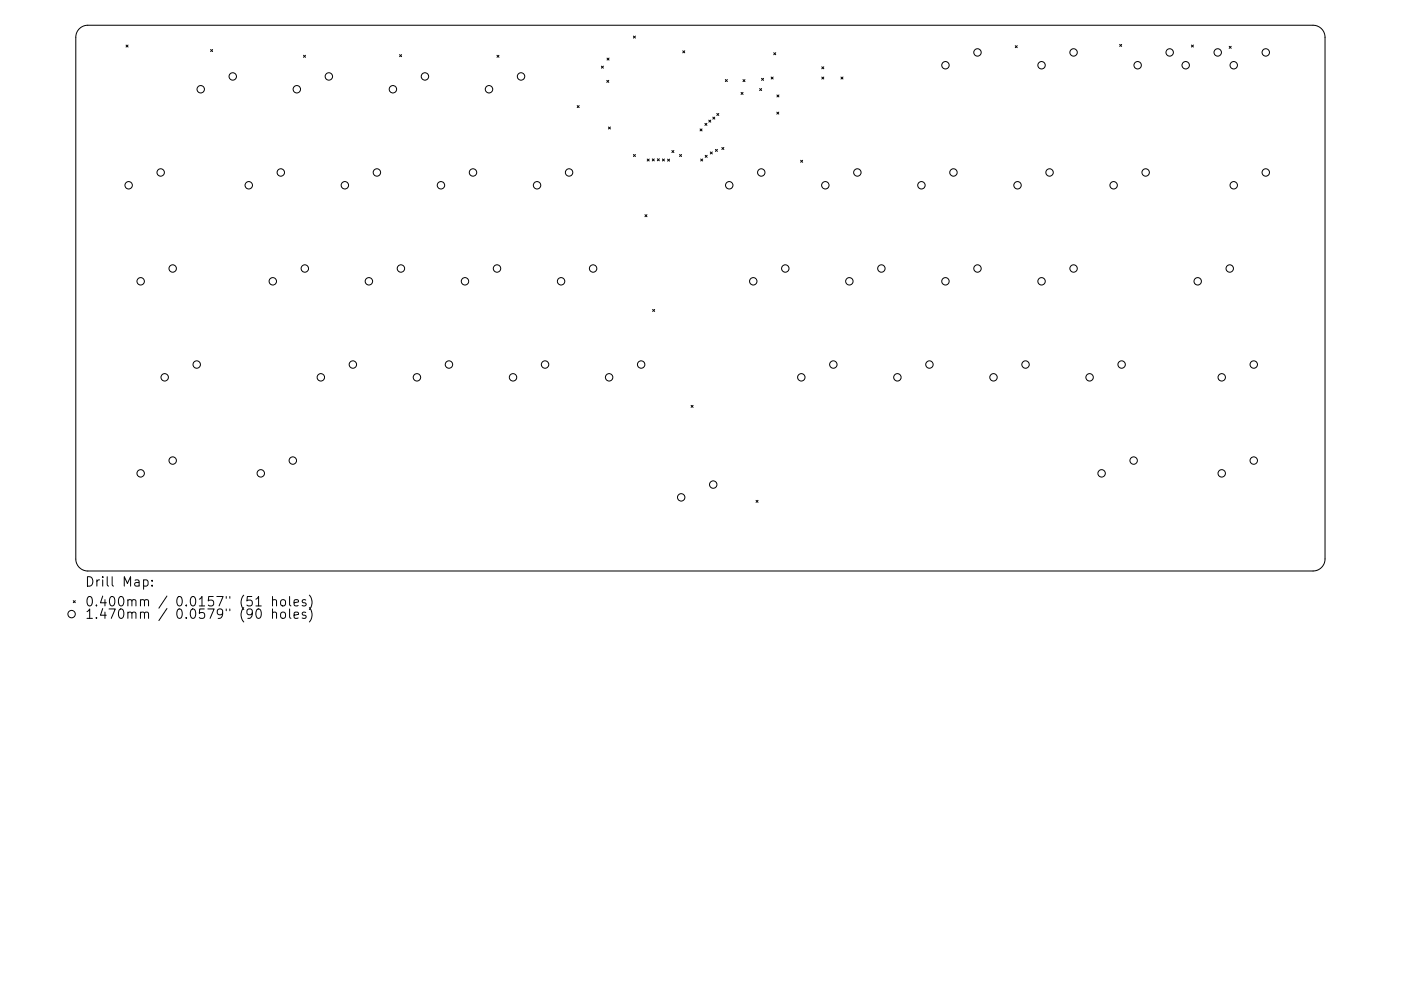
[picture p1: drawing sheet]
<svg xmlns="http://www.w3.org/2000/svg" width="297mm" height="210mm" viewBox="0 0 297 210" stroke-linecap="round" stroke-linejoin="round" font-family="sans-serif">
<defs><g id="words">
<g font-size="2.8">
<text x="18" y="124.5">Drill Map:</text>
<text x="18" y="128.7">0.400mm / 0.0157&quot; (51 holes)</text>
<text x="18" y="131.3">1.470mm / 0.0579&quot; (90 holes)</text>
</g>
</g></defs>
<g fill="none" stroke="#000" stroke-width=".21">
<path d="M16.8 6.1l.9-.6 .9-.1h259.8a2.55 2.55 0 0 1 2.5 2.5v110.7a2.55 2.55 0 0 1-2.5 2.5h-259.8a2.55 2.55 0 0 1-2.5-2.5v-110.7l.1-.9zM26.7 9.6l.5 .4M27.2 9.6l-.5 .4M44.7 10.5l.4 .4M45.1 10.5l-.4 .4M64.3 11.7l.5 .5M64.8 11.7l-.5 .5M84.7 11.6l.4 .4M85.1 11.6l-.4 .4M105.4 11.7l.4 .5M105.8 11.7l-.4 .5M127.5 14l.4 .5"/>
<path d="M127.9 14l-.4 .5M128.6 17.1l.5 .4M128.7 12.3l.4 .5M129.1 17.1l-.5 .4M129.1 12.3l-.4 .5M134.3 7.7l.4 .4M134.7 7.7l-.4 .4M144.8 10.8l.4 .4M145.2 10.8l-.4 .4M153.8 16.9l.4 .4M154.2 16.9l-.4 .4M157.1 19.6l.4 .4"/>
<path d="M157.5 16.9l.5 .4M157.5 19.6l-.4 .4M158 16.9l-.5 .4M161.1 18.8l.4 .4M161.5 16.6l.4 .4M161.5 18.8l-.4 .4M161.9 16.6l-.4 .4M163.5 16.3l.4 .5M163.9 16.3l-.4 .5M164 11.2l.5 .4M164.5 11.2l-.5 .4M174.2 14.2l.5 .4"/>
<path d="M174.2 16.3l.5 .5M174.7 14.2l-.5 .4M174.7 16.3l-.5 .5M178.3 16.3l.4 .5M178.7 16.3l-.4 .5M215.2 9.7l.5 .4M215.7 9.7l-.5 .4M237.4 9.4l.4 .4M237.8 9.4l-.4 .4M252.6 9.6l.4 .4M253 9.6l-.4 .4M260.6 9.8l.4 .5"/>
<path d="M261 9.8l-.4 .5M122.4 22.4l.4 .4M122.8 22.4l-.4 .4M129 26.9l.4 .5M129.4 26.9l-.4 .5M134.3 32.8l.4 .4M134.7 32.8l-.4 .4M137.2 33.7l.4 .5M137.6 33.7l-.4 .5M138.3 33.7l.4 .4M138.7 33.7l-.4 .4M139.4 33.7l.4 .4"/>
<path d="M139.8 33.7l-.4 .4M140.4 33.7l.5 .5M140.9 33.7l-.5 .5M141.5 33.8l.5 .4M142 33.8l-.5 .4M142.4 31.9l.5 .5M142.9 31.9l-.5 .5M144.1 32.8l.4 .4M144.5 32.8l-.4 .4M148.4 27.3l.5 .5M148.6 33.7l.4 .5M148.9 27.3l-.5 .5"/>
<path d="M149 33.7l-.4 .5M149.5 26.2l.4 .4M149.5 33l.4 .4M149.9 26.2l-.4 .4M149.9 33l-.4 .4M150.3 25.5l.4 .4M150.6 32.2l.4 .5M150.7 25.5l-.4 .4M151 32.2l-.4 .5M151.1 24.8l.5 .5M151.6 24.8l-.5 .5M151.7 31.7l.4 .4"/>
<path d="M152 24.1l.4 .4M152.1 31.7l-.4 .4M152.4 24.1l-.4 .4M153 31.3l.5 .4M153.5 31.3l-.5 .4M164.7 23.8l.4 .4M164.7 20.1l.5 .5M165.1 23.8l-.4 .4M165.2 20.1l-.5 .5M169.7 34l.5 .4M170.2 34l-.5 .4M136.7 45.5l.5 .5"/>
<path d="M137.2 45.5l-.5 .5M138.4 65.7l.4 .4M138.8 65.7l-.4 .4M146.5 86l.4 .4M146.9 86l-.4 .4M160.3 106.2l.4 .4M160.7 106.2l-.4 .4M15.5 127.4l.5 .5M16 127.4l-.5 .5M30.4 123.1l.6-.1 .4 .4v.6l-.2 .3h-.8M32.3 124.2v.2M32.3 123.1v.2"/>
<path d="M54.3 128.6h1.1M54.4 129.4l.5-.2a1.25 1.25 0 0 1 0 2l-.4-.1-.2-.3v-.8zM57.8 127.4l.3-.2 .4 .1 .1 1.3M57.8 130.1a.5 .5 0 0 1 .8 0v1.1M57.8 126.6v2M57.8 129.2v2M59.6 127.4l.3-.2a.54 .54 0 0 1 .6 .4v.6a.54 .54 0 0 1-.5 .4 .54 .54 0 0 1-.5-.4zM59.6 130.1a.54 .54 0 0 1 .5-.2 .54 .54 0 0 1 .4 .3v.6a.54 .54 0 0 1-.5 .4 .54 .54 0 0 1-.5-.4zM61.4 126.6v1.7l.3 .3M61.4 129.2v1.7l.3 .3M62.3 127.9l1-.2-.1-.4-.6-.1-.3 .3 .1 1h.8M62.3 130.5l1-.2-.1-.3-.6-.1-.3 .2 .1 1h.8"/>
<path d="M64.8 127.3l-.5-.1-.2 .3 .1 .3 .6 .2v.5h-.7M64.8 130l-.5-.1-.2 .2 .1 .3 .6 .2v.5h-.7M65.6 126.3a2.29 2.29 0 0 1 0 3M65.6 128.9a2.29 2.29 0 0 1 0 3.1"/>
<circle cx="42.6" cy="18.9" r=".79"/>
<circle cx="49.3" cy="16.2" r=".79"/>
<circle cx="62.9" cy="18.9" r=".79"/>
<circle cx="69.7" cy="16.2" r=".79"/>
<circle cx="83.3" cy="18.9" r=".79"/>
<circle cx="90.1" cy="16.2" r=".79"/>
<circle cx="103.7" cy="18.9" r=".79"/>
<circle cx="110.5" cy="16.2" r=".79"/>
<circle cx="200.5" cy="13.8" r=".79"/>
<circle cx="207.2" cy="11.1" r=".79"/>
<circle cx="220.8" cy="13.8" r=".79"/>
<circle cx="227.6" cy="11.1" r=".79"/>
<circle cx="241.2" cy="13.8" r=".79"/>
<circle cx="248" cy="11.1" r=".79"/>
<circle cx="251.4" cy="13.8" r=".79"/>
<circle cx="258.2" cy="11.1" r=".79"/>
<circle cx="261.6" cy="13.8" r=".79"/>
<circle cx="268.4" cy="11.1" r=".79"/>
<circle cx="27.3" cy="39.3" r=".79"/>
<circle cx="34.1" cy="36.6" r=".79"/>
<circle cx="52.7" cy="39.3" r=".79"/>
<circle cx="59.5" cy="36.6" r=".79"/>
<circle cx="73.1" cy="39.3" r=".79"/>
<circle cx="79.9" cy="36.6" r=".79"/>
<circle cx="93.5" cy="39.3" r=".79"/>
<circle cx="100.3" cy="36.6" r=".79"/>
<circle cx="113.9" cy="39.3" r=".79"/>
<circle cx="120.7" cy="36.6" r=".79"/>
<circle cx="154.6" cy="39.3" r=".79"/>
<circle cx="161.4" cy="36.6" r=".79"/>
<circle cx="175" cy="39.3" r=".79"/>
<circle cx="181.8" cy="36.6" r=".79"/>
<circle cx="195.4" cy="39.3" r=".79"/>
<circle cx="202.2" cy="36.6" r=".79"/>
<circle cx="215.7" cy="39.3" r=".79"/>
<circle cx="222.5" cy="36.6" r=".79"/>
<circle cx="236.1" cy="39.3" r=".79"/>
<circle cx="242.9" cy="36.6" r=".79"/>
<circle cx="261.6" cy="39.3" r=".79"/>
<circle cx="268.4" cy="36.6" r=".79"/>
<circle cx="29.8" cy="59.7" r=".79"/>
<circle cx="36.6" cy="57" r=".79"/>
<circle cx="57.8" cy="59.7" r=".79"/>
<circle cx="64.6" cy="57" r=".79"/>
<circle cx="78.2" cy="59.7" r=".79"/>
<circle cx="85" cy="57" r=".79"/>
<circle cx="98.6" cy="59.7" r=".79"/>
<circle cx="105.4" cy="57" r=".79"/>
<circle cx="119" cy="59.7" r=".79"/>
<circle cx="125.8" cy="57" r=".79"/>
<circle cx="159.7" cy="59.7" r=".79"/>
<circle cx="166.5" cy="57" r=".79"/>
<circle cx="180.1" cy="59.7" r=".79"/>
<circle cx="186.9" cy="57" r=".79"/>
<circle cx="200.5" cy="59.7" r=".79"/>
<circle cx="207.2" cy="57" r=".79"/>
<circle cx="220.8" cy="59.7" r=".79"/>
<circle cx="227.6" cy="57" r=".79"/>
<circle cx="253.9" cy="59.7" r=".79"/>
<circle cx="260.7" cy="57" r=".79"/>
<circle cx="41.7" cy="77.3" r=".79"/>
<circle cx="74.8" cy="77.3" r=".79"/>
<circle cx="95.2" cy="77.3" r=".79"/>
<circle cx="115.6" cy="77.3" r=".79"/>
<circle cx="135.9" cy="77.3" r=".79"/>
<circle cx="176.7" cy="77.3" r=".79"/>
<circle cx="197.1" cy="77.3" r=".79"/>
<circle cx="217.4" cy="77.3" r=".79"/>
<circle cx="237.8" cy="77.3" r=".79"/>
<circle cx="265.8" cy="77.3" r=".79"/>
<circle cx="34.9" cy="80.1" r=".79"/>
<circle cx="36.6" cy="97.7" r=".79"/>
<circle cx="62.1" cy="97.7" r=".79"/>
<circle cx="68" cy="80.1" r=".79"/>
<circle cx="88.4" cy="80.1" r=".79"/>
<circle cx="108.8" cy="80.1" r=".79"/>
<circle cx="129.1" cy="80.1" r=".79"/>
<circle cx="169.9" cy="80.1" r=".79"/>
<circle cx="190.3" cy="80.1" r=".79"/>
<circle cx="210.6" cy="80.1" r=".79"/>
<circle cx="231" cy="80.1" r=".79"/>
<circle cx="240.4" cy="97.7" r=".79"/>
<circle cx="259" cy="80.1" r=".79"/>
<circle cx="265.8" cy="97.7" r=".79"/>
<circle cx="29.8" cy="100.4" r=".79"/>
<circle cx="55.3" cy="100.4" r=".79"/>
<circle cx="144.4" cy="105.5" r=".79"/>
<circle cx="151.2" cy="102.8" r=".79"/>
<circle cx="233.6" cy="100.4" r=".79"/>
<circle cx="259" cy="100.4" r=".79"/>
<circle cx="15.2" cy="130.3" r=".79"/>
</g>
<use href="#words"/>
</svg>
